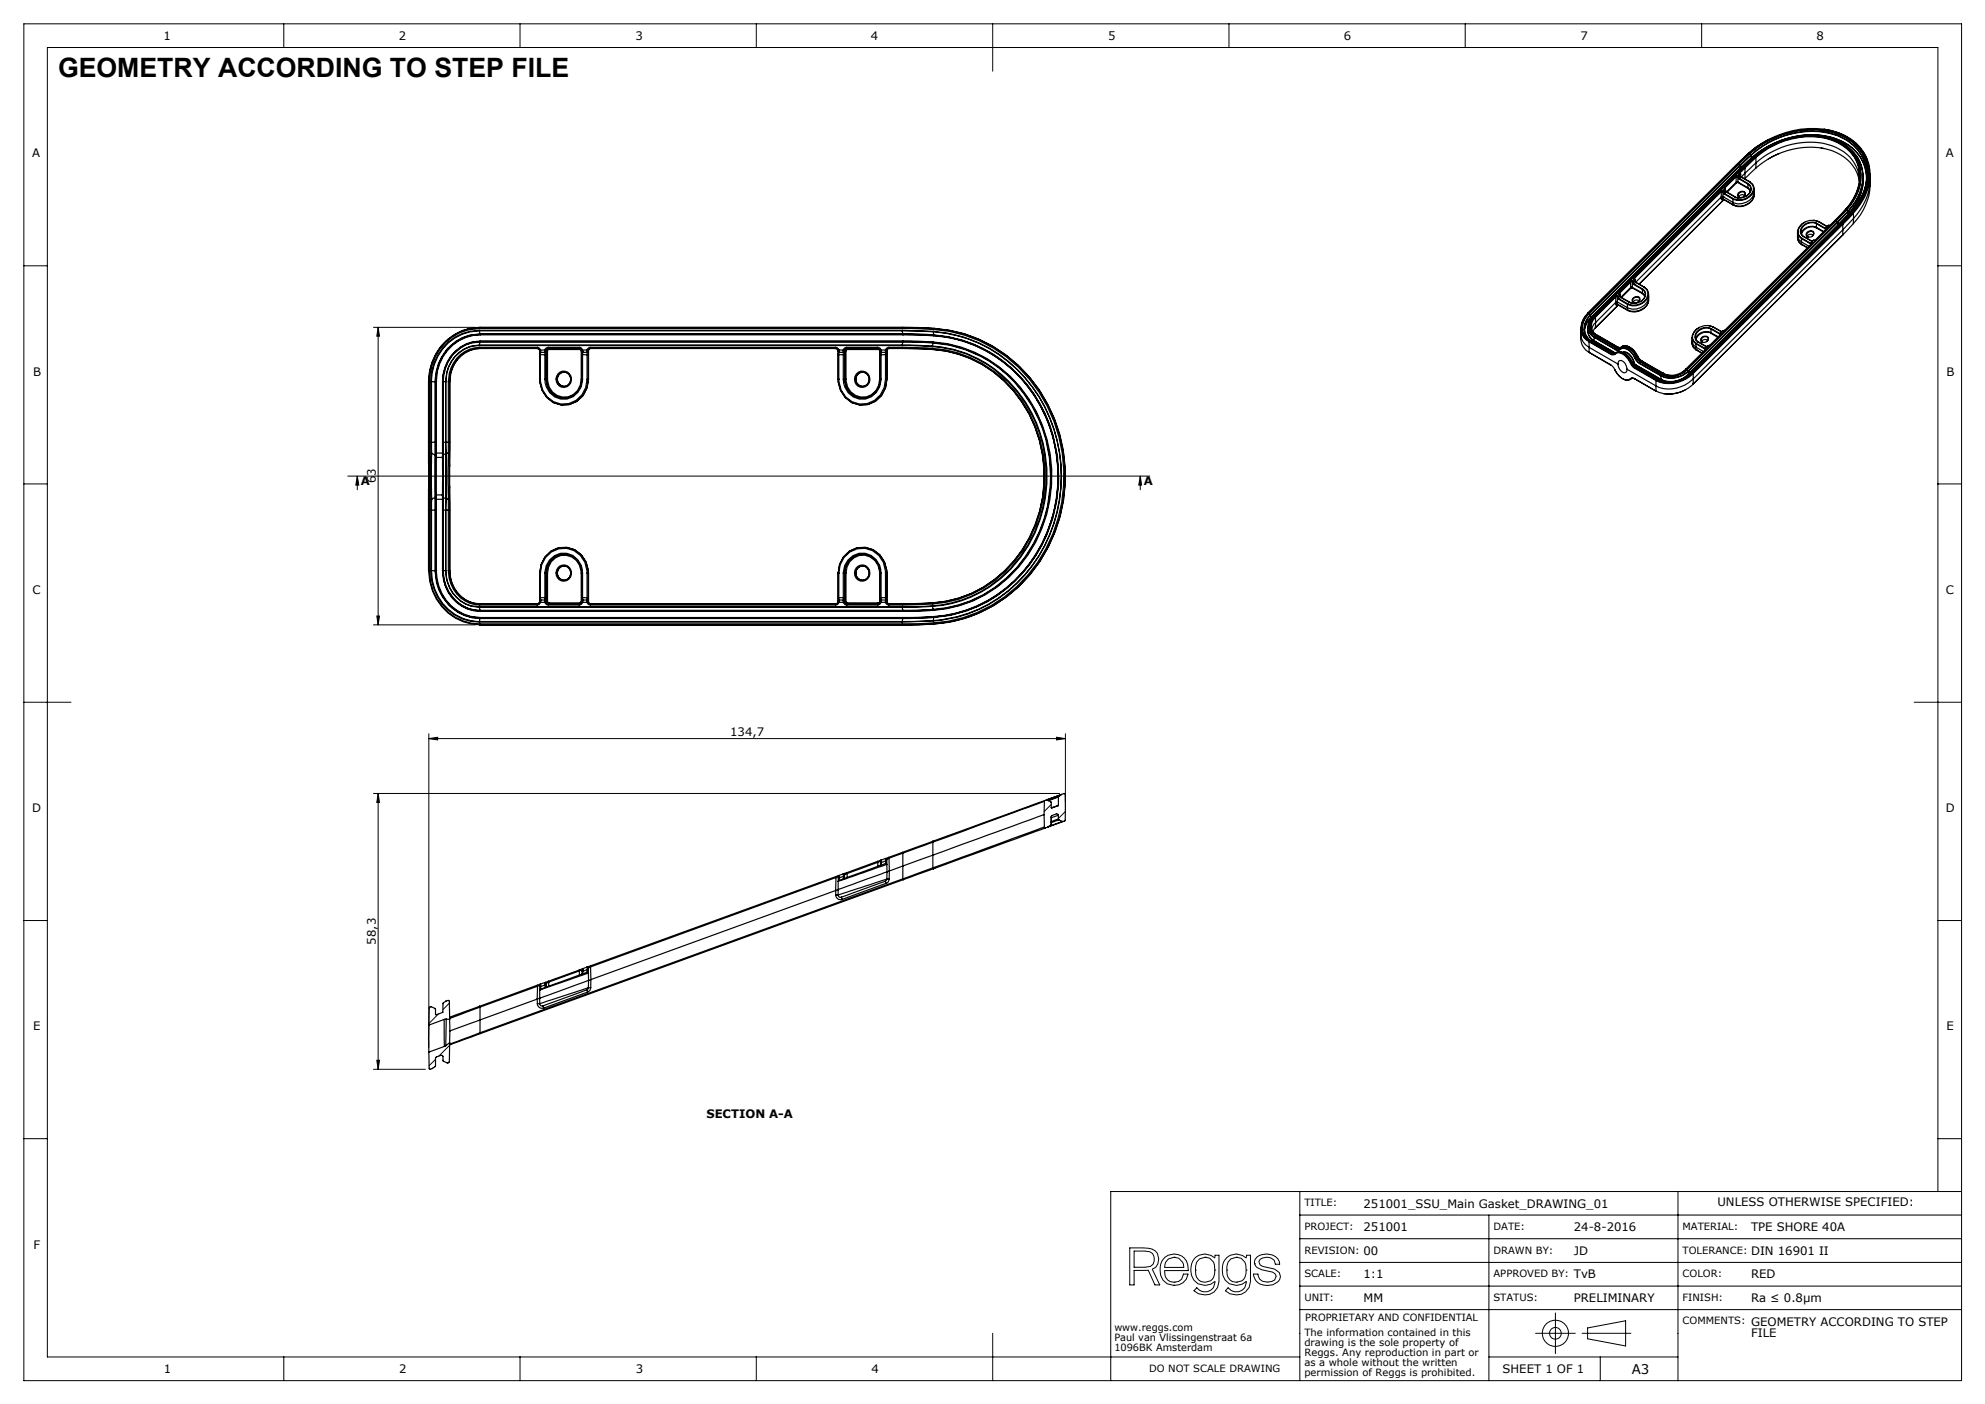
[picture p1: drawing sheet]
<svg xmlns="http://www.w3.org/2000/svg" width="420mm" height="297mm" viewBox="0 0 420 297" stroke-linecap="round" stroke-linejoin="round" font-family="sans-serif">
<defs><g id="words">
<text font-size="5.6" x="12.3" y="16.3">GEOMETRY ACCORDING TO STEP FILE</text>
<text font-size="2.8" x="345.2" y="290.7">A3</text>
<g font-size="2.5">
<text x="34.6" y="8.4">1</text>
<text x="84.4" y="8.4">2</text>
<text x="134.4" y="8.4">3</text>
<text x="184.3" y="8.4">4</text>
<text x="234.4" y="8.4">5</text>
<text x="284.3" y="8.4">6</text>
<text x="334.4" y="8.4">7</text>
<text x="384.3" y="8.4">8</text>
<text x="6.8" y="33.3">A</text>
<text x="411.7" y="33.3">A</text>
<text x="7" y="79.5">B</text>
<text x="411.8" y="79.4">B</text>
<text x="76.4" y="102.5">A</text>
<text x="79.5" y="102.3" transform="rotate(-90 79.5 102.3)">63</text>
<text x="242" y="102.5">A</text>
<text x="6.9" y="125.6">C</text>
<text x="411.7" y="125.6">C</text>
<text x="154.5" y="155.7">134,7</text>
<text x="6.8" y="171.8">D</text>
<text x="411.7" y="171.9">D</text>
<text x="79.5" y="199.8" transform="rotate(-90 79.5 199.8)">58,3</text>
<text x="7" y="218">E</text>
<text x="411.8" y="218">E</text>
<text x="149.5" y="236.5">SECTION A-A</text>
<text x="288.5" y="255.4">251001_SSU_Main Gasket_DRAWING_01</text>
<text x="363.4" y="255.2">UNLESS OTHERWISE SPECIFIED:</text>
<text x="288.5" y="260.4">251001</text>
<text x="333" y="260.4">24-8-2016</text>
<text x="370.5" y="260.4">TPE SHORE 40A</text>
<text x="7.1" y="264.3">F</text>
<text x="288.5" y="265.4">00</text>
<text x="333" y="265.4">JD</text>
<text x="370.5" y="265.4">DIN 16901 II</text>
<text x="288.5" y="270.4">1:1</text>
<text x="288.5" y="275.4">MM</text>
<text x="333" y="270.4">TvB</text>
<text x="333" y="275.4">PRELIMINARY</text>
<text x="370.5" y="275.4">Ra ≤ 0.8µm</text>
<text x="370.5" y="270.4">RED</text>
<text x="370.5" y="280.4">GEOMETRY ACCORDING TO STEP</text>
<text x="370.5" y="282.9">FILE</text>
<text x="34.7" y="290.4">1</text>
<text x="84.4" y="290.4">2</text>
<text x="134.5" y="290.4">3</text>
<text x="184.4" y="290.4">4</text>
<text x="317.9" y="290.4">SHEET 1 OF 1</text>
</g>
<g font-size="2.1">
<text x="276" y="255.2">TITLE:</text>
<text x="276" y="260.2">PROJECT:</text>
<text x="316" y="260.2">DATE:</text>
<text x="356" y="260.2">MATERIAL:</text>
<text x="276" y="265.2">REVISION:</text>
<text x="316" y="265.2">DRAWN BY:</text>
<text x="356" y="265.2">TOLERANCE:</text>
<text x="276" y="270.2">SCALE:</text>
<text x="276" y="275.2">UNIT:</text>
<text x="316" y="275.2">STATUS:</text>
<text x="316" y="270.2">APPROVED BY:</text>
<text x="356" y="270.2">COLOR:</text>
<text x="356" y="275.2">FINISH:</text>
<text x="235.8" y="281.5">www.reggs.com</text>
<text x="276.2" y="279.5">PROPRIETARY AND CONFIDENTIAL</text>
<text x="356" y="280.2">COMMENTS:</text>
<text x="235.8" y="283.6">Paul van Vlissingenstraat 6a</text>
<text x="235.8" y="285.7">1096BK Amsterdam</text>
<text x="276" y="282.6">The information contained in this</text>
<text x="276" y="284.7">drawing is the sole property of</text>
<text x="276" y="286.8">Reggs. Any reproduction in part or</text>
<text x="243.1" y="290.2">DO NOT SCALE DRAWING</text>
<text x="276" y="289">as a whole without the written</text>
<text x="276" y="291.1">permission of Reggs is prohibited.</text>
</g>
</g></defs>
<g fill="none" stroke="#000" stroke-width=".21">
<path d="M5 5h410v287.1h-410zM60 5v5.1M110 5v5.1M160 5v5.1M210 5v10.1M260 5v5.1M310 5v5.1M360 5v5.1M5 56.2h5M410 56.2h5M79 69.2h21.6M80 69.2l.3 1.9h-.6z"/>
<path d="M80 69.2v63M5 102.4h5M73.6 100.7h169.7M75.6 100.7l.3 1.9h-.6zM75.6 100.7v2.9M241.3 100.7l.2 1.9h-.6zM241.3 100.7v2.9M410 102.4h5M79 132.2h21.6M79.7 130.3h.6l-.3 1.9zM5 148.6h10M90.7 156.2l1.9-.2v.5z"/>
<path d="M90.7 155.2v66.4M90.7 156.2h134.7M223.6 156l1.8 .2-1.8 .3zM225.4 155.2v14.5M405 148.6h10M79 167.8h145.2M80 167.8v58.4M80 167.8l.3 2h-.6zM222.4 170.2l-1.5 1.5M224.4 168.2l-.5 .4M225.4 171.7l-1.5 1.4M5 194.7h5"/>
<path d="M410 194.7h5M92.8 214.5l-2.1 2M95.1 212.2l-1.4 1.4M79 226.2h11M79.7 224.3h.6l-.3 1.9zM92.1 224.1l-1.3 1.4M95.1 221.1l-2.2 2.3M5 240.9h5M275 252.1v40M275 257h140M315 257v35.1M355 252.1v40"/>
<path d="M410 252.1v-242h-400v277h265M410 240.9h5M415 252.1h-180v40M239 264h2.9a3.1 3.1 0 0 1 3 1.1 2.35 2.35 0 0 1-1.1 3.4l1.6 3.3h-1l-1.4-3.1h-3v3.1h-1zM240 264.7l3.3 .1a1.81 1.81 0 0 1 .1 3.1l-1.1 .2h-2.3zM246.5 266a3 3 0 0 1 3.4-.4 3 3 0 0 1 1.5 3.2h-5a2.03 2.03 0 0 0 1.6 2.4 2.03 2.03 0 0 0 2.4-1.7h1a2.98 2.98 0 0 1-3.4 2.4 2.98 2.98 0 0 1-2.5-3.2 3.3 3.3 0 0 1 1-2.7zM247.2 266.3l1.2-.3a2.04 2.04 0 0 1 2.1 2.1h-4.1l.2-1.1zM248.4 271.8h.1M248.4 271.2h.1M248.4 266h.1M252.9 266a3.1 3.1 0 0 1 4.1 .1l.1-.6h.8v5.6a3.1 3.1 0 0 1-2 2.7 3.1 3.1 0 0 1-3.3-.8l.6-.6a2.2 2.2 0 0 0 3.6 0l.3-1.3a3.1 3.1 0 0 1-3.8 .4 3.1 3.1 0 0 1-1.3-3.6l.4-1.2zM252.9 268.7a2.1 2.1 0 0 0 2.1 2.5 2.1 2.1 0 0 0 2-2.5"/>
<path d="M252.9 268.7h.1M255 266a2.19 2.19 0 0 0-2.1 2.7M255 266a2.19 2.19 0 0 1 2 2.7M255 266h.1M257 268.7h.1M259.6 268.7a2.14 2.14 0 0 0 2 2.5M259.6 268.7h.1M259.6 266a3.1 3.1 0 0 1 4.1 .1l.1-.6h.8v5.6a3.1 3.1 0 0 1-2 2.7 3.1 3.1 0 0 1-3.3-.8l.6-.6a2.14 2.14 0 0 0 2.4 .7 2.14 2.14 0 0 0 1.4-2 2.97 2.97 0 0 1-3.4 .6 2.97 2.97 0 0 1-1.7-3 3.3 3.3 0 0 1 1-2.7zM261.6 266a2.19 2.19 0 0 0-2 2.7M261.6 266a2.19 2.19 0 0 1 2.1 2.7M261.6 271.2h.1M261.6 266h.1"/>
<path d="M263.7 268.7a2.14 2.14 0 0 1-2.1 2.5M263.7 268.7h.1M265.5 267.4h.1M266 265.9a3.5 3.5 0 0 1 4.4 .4l.3 .6 .1 .5h-1a1.81 1.81 0 0 0-2.6-1.3l-.5 .2-.3 .6a1.13 1.13 0 0 0 1.2 1.1l.5 .1a4 4 0 0 1 2.6 1.1l.2 .8a2.8 2.8 0 0 1-3.5 1.8 2.46 2.46 0 0 1-2.2-2.3h1a1.73 1.73 0 0 0 2.1 1.7l.8-.1 .6-.3 .3-.8a1.13 1.13 0 0 0-1.1-1l-1.7-.4a2.09 2.09 0 0 1-1.7-1.2v-.8zM275 277h140M275 262h140M275 267h140M275 272.1h140M329.1 277.7v8.6M60 287.1v5M110 287.1v5M160 287.1v5"/>
<path d="M210 282v10.1M315 287.1h40M324.9 282h8.4M334.8 282h10.3M335.9 280.9l8.1-1.5v5.3l-8.1-1.5zM338.6 287.1v5"/>
<circle cx="329.1" cy="282" r="1.23"/>
<circle cx="329.1" cy="282" r="2.76"/>
</g>
<g fill="#000">
<path d="M80 69.2l.3 1.9h-.6zM79.7 130.3h.6l-.3 1.9z"/>
<path d="M241.3 100.7l.2 1.9h-.6zM75.6 100.7l.3 1.9h-.6z"/>
<path d="M90.7 156.2l1.9-.2v.5zM223.6 156l1.8 .2-1.8 .3z"/>
<path d="M80 167.8l.3 2h-.6zM79.7 224.3h.6l-.3 1.9z"/>
</g>
<g fill="none" stroke="#000" stroke-width=".25">
<path d="M364.9 40l.1 .1M364.9 40h.1M364.9 40l-.4 .3M364.9 39.6v.4M364.9 39.6l.1 .1M365 40l.1 .1M365 39.7v.3M365 39.7l.1 .3M367.2 37.3l.1 .1M367.2 37.3l-2.3 2.3M367.3 38.6l.2 .1M367.3 37.4l-2.3 2.3"/>
<path d="M367.3 37.4v1.2M367.3 38.6l-2 2M367.5 38.7l-2.1 2M367.7 38.6l-.2 .1M367.7 37.2l-.4 .2M367.7 37.2v.1M367.7 34.6h.1M367.7 38.6l2.1 1.2M367.7 37.1l-.5 .2M367.7 38.5v.1M367.7 37.1v.1M367.7 37.1l.1 .1"/>
<path d="M367.7 38.5l-.4 .1M367.7 34.6l-31.7 31.6M367.7 38.5l2.1 1.2M367.7 37.3l.1 .1M367.7 37.3v1.2M367.8 37.4l.2 .5M367.8 37.4h.1M367.8 34.7v.1M367.8 34.7l-31.6 31.6M367.8 37.2l.1 .2M367.8 37.2l-.1 .1M367.8 34.8l-31.6 31.5"/>
<path d="M367.8 34.8l.3 .2M367.9 37.4l.2 .4M368 36.8l.2 .1M368 36.8l.1 .1M368 36.8l-.3 .3M368 37.9l1.9 1M368.1 37.8l-.1 .1M368.1 37.8l1.8 1M368.1 36.5l-.1 .3M368.1 35l.1 .1M368.1 36.5l.1 .1M368.1 35h.1"/>
<path d="M368.1 35l-31.6 31.6M368.1 36.9l.1 .2M368.2 35.7h.1M368.2 36.6l-.1 .2M368.2 35.1h.1M368.2 35.1l-31.6 31.5M368.2 35.1v.6M368.2 35.7l-31.6 31.5M368.2 36.6v.3M368.2 36.9l.1 .2M368.2 36.9h.1M368.2 36.9h-.1"/>
<path d="M368.2 35.7l-31.6 31.6M368.2 37.1l.2 .4M368.2 37.1l-.3 .3M368.3 37.1l.2 .3M368.3 37.1h-.1M368.4 37.5l-.3 .3M368.4 37.5l1.8 1M368.5 37.4l-.1 .1M368.5 37.4l1.8 1.1M368.7 35.4h.1M368.7 35.4h.2M368.7 35.4l-31.6 31.5"/>
<path d="M368.9 35.4h.1M368.9 35.4l-31.6 31.6M369.1 35.5h.1M369.1 35.5l-1 1M369.2 37.7v.1M369.2 37.7l-.1 .1M369.2 35.5v2.2M369.2 35.5l-1 1.1M369.8 32.6l-2.1 2M369.8 39.8l.4 .3 .1 .4M369.8 39.7l.4 .4 .2 .3M369.8 39.7v.1"/>
<path d="M369.9 38.9a1.38 1.38 0 0 1-.2 2.4l-.3 .3M369.9 38.9l-.1 .8M369.9 38.8a1.42 1.42 0 0 1-.2 2.5 2.56 2.56 0 0 1-2.6 .4M369.9 38.8v.1M370.1 32.3h.1M370.1 32.3l-.3 .3M370.1 32.3l-2.4 2.3M370.1 32.3a19.7 19.7 0 0 1 18.9-4.2 9.5 9.5 0 0 1 6.6 9.1 13.3 13.3 0 0 1-3.5 7.8M370.2 32.5a19.3 19.3 0 0 1 18.5-4.2 9.2 9.2 0 0 1 5.2 13.7l-1.5 2.3-.5 .6M370.2 32.5h.1M370.2 32.5l-2.4 2.2M370.2 32.5a19.2 19.2 0 0 1 18.5-4.2 9.2 9.2 0 0 1 5.2 13.7l-2.1 2.9"/>
<path d="M370.2 32.5l.3 .2M370.2 38.5a1.79 1.79 0 0 1-.1 3 3 3 0 0 1-3.4 .5M370.2 32.5l-2.4 2.3M370.3 38.5a1.77 1.77 0 0 1-.1 3.1 3.3 3.3 0 0 1-3.5 .5M370.3 38.5h-.1M370.5 32.8l-2.4 2.2M370.5 32.8h.1M370.5 32.7l.1 .1M370.5 32.7a18.8 18.8 0 0 1 18.3-4.1 9.1 9.1 0 0 1 4.8 13.6l-1.9 2.7M370.5 32.7v.1M370.6 32.8h.1M370.6 32.8a18.7 18.7 0 0 1 18.2-4.1 9 9 0 0 1 4.8 13.5l-.9 1.4"/>
<path d="M370.6 33.4a18.7 18.7 0 0 1 17.8-4.1 8.9 8.9 0 0 1 6.6 8.6M370.6 33.4v.1M370.6 32.8l-2.4 2.3M370.6 33.4l-2.4 2.3M370.6 32.8v.6M370.6 33.5l-2.4 2.2M371.1 33.2l-2.4 2.2M371.1 33.2h.1M371.1 33.2a17.7 17.7 0 0 1 17.3-3.7 8.4 8.4 0 0 1 4.7 12.1l-.9 1.6-1.2 1.5M371.2 39.9v.6M371.2 33.2a17.5 17.5 0 0 1 16.6-3.8 8.3 8.3 0 0 1 4.7 12.5l-1.8 2.5M371.2 33.2h.1"/>
<path d="M371.2 33.2l-2.3 2.2M371.3 33.2l-2.4 2.2M371.3 33.2a17.1 17.1 0 0 1 16.4-3.7 8.3 8.3 0 0 1 4.7 12.4l-1.7 2.5M371.4 33.2a16.9 16.9 0 0 1 16.2-3.6 8.2 8.2 0 0 1 4.5 12.5l-1.5 2.2M371.4 33.2l-2.3 2.3M371.4 33.2l.1 .1M371.5 33.3a16.9 16.9 0 0 1 16.1-3.6 8.1 8.1 0 0 1 4.5 12.4l-1.6 2.2M371.5 35.6a17 17 0 0 1 16.2-3.7 8.2 8.2 0 0 1 5.7 6.5M371.5 33.3l-2.3 2.2M371.5 35.6l-2.3 2.1M371.5 33.3v1.2M371.5 34.5a16.7 16.7 0 0 1 16.1-3.7 8.1 8.1 0 0 1 5.9 7.5"/>
<path d="M371.5 34.5l-3.1 2.9M371.5 34.5v1.1M374 29.6l-2.6 1.7-1.3 1M374.4 30.8l-2.6 1.7-1.2 1M376.4 32.5l-2.2 1.1M381.6 28.6a13.5 13.5 0 0 1 11.3 3.7 8.2 8.2 0 0 1 2 6.4M385.3 31.3l.6 .1M386 27.3a10.7 10.7 0 0 1 9.4 7.4 11.7 11.7 0 0 1-3.3 10.4M392.9 33.1a9 9 0 0 1-1 10.6l-.8 1M394.2 37.4v.4M394.2 36.8a10.8 10.8 0 0 1-3.1 8.6M394.2 37.8a10.6 10.6 0 0 1-3.1 7.5"/>
<path d="M395.7 36.7a12.1 12.1 0 0 1-3.5 9.5M395.7 39.3a12.3 12.3 0 0 1-3.6 8M395.7 38.2v1.1M344.9 59.6l.1 .1M344.9 59.6l-2.3 2.3M345 59.7l-2.3 2.3M345 59.7v1.1M345.3 59.5l-.3 .2M345.3 59.5l.1 .1M345.4 59.4l-.5 .2M345.4 59.4l-.1 .1M345.4 59.4l.1 .1"/>
<path d="M345.4 59.6v.1M345.4 59.6v1.2M345.4 59.7l.3 .5M345.4 59.7h.2M345.5 59.5l.1 .2M345.5 59.5l-.1 .1M345.6 59.7l.1 .4M345.7 59.1l.2 .1M345.7 59.1l.1 .1M345.7 59.1l-.3 .3M345.8 58.7l-.1 .4M345.8 58.7l.1 .1"/>
<path d="M345.8 59.2l.1 .2M345.9 59.2v.1M345.9 59.2h.1M345.9 58.8l-.1 .2M345.9 59.2h-.1M345.9 58.8v.4M345.9 59.4l.2 .3M345.9 59.4l-.3 .3M345.9 59.3l.2 .4M345.9 59.3v.1M346.1 59.7h.1M346.1 59.7l-.4 .4"/>
<path d="M346.1 59.7l1.8 1.1M346.1 59.7l1.9 1.1M364.1 40.4l.1 .1M364.1 40.4l-18.3 18.3M364.2 42h.4M364.2 42l.1 .3 .3-.1M364.2 41.7l-18.1 18M364.2 40.5v1.5M364.2 40.5l-18.3 18.3M364.5 40.3l-.4 .1M364.5 40.3l.1 .1M364.5 40.4l-.3 .1"/>
<path d="M364.5 40.3v.1M364.5 40.4l.1 .1M364.6 42.2h.1M364.6 41.6h.1M364.6 40.5v.1M364.6 41.6l-.4 .1M364.6 42v.2M364.6 40.5v1.5M364.6 42l2.1 1.3M364.6 40.6l.2 .5M364.6 40.6h.1M364.6 42.2l2.1 1.2"/>
<path d="M364.6 40.4l.1 .2M364.6 40.4v.1M364.7 40.6l.2 .4M364.7 42.2l-17.9 17.9 17.9-17.8M364.8 41.1l1.9 1M364.9 41l-.1 .1M364.9 41l1.8 1M365 40.1l.1 .2M365.1 40.1v.1M365.1 40.1h-.1M365.1 40.2l.2 .4M365.1 40.3l.1 .3"/>
<path d="M365.1 40.2v.1M365.1 40.3l-.4 .3M365.2 40.6l-.3 .4M365.2 40.6l1.9 1.1M365.3 40.6h-.1M365.3 40.6l1.8 1.1M366.7 43.3v.1M366.7 42.1v1.2M366.7 42v.1M366.7 43.4h.1M367.1 41.7h.1M367.2 41.7l.6 .2"/>
<path d="M367.8 40.9a.79 .79 0 0 1 .9-.5 .79 .79 0 0 1 .6 .8 .92 .92 0 0 1-.8 .6 .92 .92 0 0 1-.9-.5zM368.9 41.7a.59 .59 0 0 0 .3-.9 .59 .59 0 0 0-.9-.1l-.2 .1a.53 .53 0 0 0-.3 .5 .53 .53 0 0 0 .4 .5M369.1 41.4a.87 .87 0 0 0-1.2 .2M371.1 40.6a3 3 0 0 1-4.2 2.3l-2.3-1.3M371.1 41.2a3.1 3.1 0 0 1-4.4 2.1M371.2 40.6v.6M371.2 41.2a3.1 3.1 0 0 1-4.5 2.2M380.3 49v.8M380.3 49.8v.5M380.4 50.1l.2 1.1 .6 .5M380.4 49.8l.2 .9 2.2 1.4M380.4 50.3a1.51 1.51 0 0 0 .8 1.3"/>
<path d="M381.2 51.6v.1M381.2 50.5v1.1M381.2 50.5l1.8 1M381.2 51.6l1.3 .8M381.2 50.4v.1M381.2 50.4l1.9 1M381.2 51.7h.1M381.2 51.7l1.2 .8M381.6 50h.1M381.6 50l1.8 1.1M381.6 50l1.8 1M381.9 47a1.94 1.94 0 0 0-1.5 1.5 1.94 1.94 0 0 0 .8 2"/>
<path d="M382.3 49.2a.77 .77 0 0 1 .9-.4 .77 .77 0 0 1 .6 .8 .9 .9 0 0 1-.8 .6 .9 .9 0 0 1-.9-.5zM383.1 51.4l-.1 .1M383.3 51.3l-.2 .1M383.3 51.4l-.1 .1h-.2M383.3 51.3v.1M383.3 51.2l-.2 .2M383.3 51.2v.1M383.3 51.2h.1M383.3 51.3h.1M383.3 51.5h.1M383.3 51.3v.2M383.4 51.3l-.1 .3"/>
<path d="M383.4 50a.59 .59 0 0 0 .3-.8 .59 .59 0 0 0-.9-.2l-.2 .2a.53 .53 0 0 0-.3 .5 .53 .53 0 0 0 .4 .5M383.4 51.5l-18.4 18.3M383.4 51.2v.3M383.4 51.2v.1M383.6 49.7a.85 .85 0 0 0-1.3 .3M383.6 50.9h.2M383.6 50.9l-.3 .3M383.8 50.9l-.4 .3M383.8 46.6l.9 .3M383.8 50.8l-.2 .1M383.8 50.8v.1M384.2 50.7l-.4 .1"/>
<path d="M384.2 50.7h.1M384.2 50.7l-.4 .2M384.3 48.2a2.19 2.19 0 0 0-3.1 1.4M384.3 48.2l1.5 .9M384.3 48.1a2.42 2.42 0 0 0-3.2 1.3M384.3 48.1v.1M384.3 48.1l1.6 .9M384.4 47.3a2.3 2.3 0 0 0-3.4 1.9l.2 .5 .5 .4M384.4 47.3l-.1 .8M384.4 47.3l1.8 1.1M384.4 47.2a2.42 2.42 0 0 0-3.5 1.9l.2 .5 .5 .4M384.4 47.2v.1"/>
<path d="M384.4 47.2l1.8 1.1M384.7 46.9a2.97 2.97 0 0 0-4.3 2.4l.3 .6 .5 .5M384.7 46.9l1.9 1M384.7 46.9l1.8 1M386.2 48.3v.1M386.4 48.2l-.2 .1M386.4 48.2h.1M386.4 48.2l-.2 .2M386.5 48.2h.1M386.5 48h.1M386.5 48v.2M386.5 48.2h-.1"/>
<path d="M386.5 48.4h.1M386.5 48.4l-2.3 2.3M386.5 48.2v.2M386.5 48l-.1 .2M386.6 48l-.1 .4M386.6 48l-.1 .2M386.8 47.7h.1M386.9 47.7h.1M386.9 47.7l-.7 .6M386.9 47.7l-.3 .3M387 47.7h.1M387 47.7h-.1"/>
<path d="M387.3 47.6l-.3 .1M387.3 47.6l-.4 .1M388.3 46.6h.1M388.4 46.6l-1.1 1M388.5 46.7h.1M388.5 46.7l-31.6 31.5M388.5 46.7l.3 .3M388.8 47h.1M388.8 47v.1M388.8 47l-31.6 31.5M388.8 47.6l.1 .1M388.8 47.1l-31.6 31.5"/>
<path d="M388.8 47.1v.5M388.8 47.6l-31.6 31.6M388.9 47l-.1 .1M388.9 47.7l-31.6 31.5M389.4 47.3h.1M389.4 47.3l-31.6 31.6M389.4 47.3h.2M389.6 47.3l-31.6 31.6M389.8 47.4l.1 .1M389.8 47.4l-31.6 31.5M389.9 49.7h.1M389.9 49.7l-31.7 31.5"/>
<path d="M389.9 47.5l-31.7 31.5M389.9 47.5v1.1M389.9 48.6l-31.6 31.5M389.9 48.6v1.1M390.6 44.3l-2.2 2.3M390.7 44.4l-2.2 2.3M390.7 44.4h.1M390.7 44.4l.3 .3M391 44.7l-2.2 2.3M391 44.7h.1M391.1 44.7h.1M391.1 45.3v.1"/>
<path d="M391.1 44.7l-2.2 2.3M391.1 45.3l-2.3 2.3M391.1 44.7v.6M391.1 45.4l-2.2 2.3M391.6 44.9v.1M391.6 45h.1M391.7 44.9h.1M391.7 45l-2.3 2.3M391.7 44.9v.1M391.8 44.9l-2.2 2.4M391.8 44.9h.1M391.9 44.9l-2.3 2.4"/>
<path d="M392.1 45l-2.3 2.4M392.1 45v.1M392.1 45.1l-2.2 2.4M392.1 47.3l-2.2 2.4M392.1 45.1l.1 1.1M392.2 46.2l-2.3 2.4M392.2 46.2l-.1 1.1M101.4 69.9a10.5 10.5 0 0 0-10.2 10.8M101.4 73.1a7.3 7.3 0 0 0-7.1 7.6M101.4 69.9v.1M101.4 73v.1M101.4 70l.2 .7"/>
<path d="M101.4 70a10.5 10.5 0 0 0-10.1 10.7M101.4 73a7.4 7.4 0 0 0-7.1 7.7M101.4 69.9h89.5M101.4 73.1h89.5M101.4 70h89.5M101.4 73h89.5M101.5 69.5a10.9 10.9 0 0 0-10.6 11.2M101.5 73.5a6.9 6.9 0 0 0-6.6 7.2M101.5 73.5l.1 .2M101.5 69.5h89.5M101.5 73.5h12.2M101.5 70.6a9.9 9.9 0 0 0-9.5 10.1"/>
<path d="M101.5 72.4a8.1 8.1 0 0 0-7.7 8.3M101.5 72.4h.1M101.5 70.6l.1 .1M101.5 70.6h89.5M101.6 69.3l-.1 .2M101.6 70.7h.1M101.6 72.2h.1M101.6 70.7v.1M101.6 69.3a11.1 11.1 0 0 0-10.9 11.4M101.6 69.2a11.2 11.2 0 0 0-10.9 11.5M101.6 73.7a6.7 6.7 0 0 0-6.5 7M101.6 73.7a6.7 6.7 0 0 0-6.4 7"/>
<path d="M101.6 70.7a9.7 9.7 0 0 0-9.4 10M101.6 72.2a8.2 8.2 0 0 0-7.9 8.5M101.6 72.2l-.1 .2M101.6 73.7h12.1M101.6 69.3h89.4M101.6 72.4h89.4M101.6 72.4l-.2 .6M101.6 69.2h89.4M101.6 69.2v.1M101.6 73.7h.1M101.6 70.7h89.4M101.6 72.2h89.4"/>
<path d="M101.6 70.8a9.5 9.5 0 0 0-9.3 9.9M101.6 72.1a8.2 8.2 0 0 0-8 8.6M101.6 72.2v.2M101.6 72.1v.1M101.6 70.8h89.5M101.6 72.1h89.5M113.7 73.5l.4 .1 .2 .4M113.7 73.5v.2M113.7 73.7l.2 .1 .3 .4M113.7 73.7l.3 .1 .2 .4M113.7 73.7l.3 .1 .2 .3M113.7 73.7h.1"/>
<path d="M114.2 74.2h.1M114.2 74.2v6M114.2 74.1v.1M114.2 74.2l.2 .1M114.2 74.2v.1M114.2 74.3l.2 .2M114.2 74.3v.7h.1M114.3 74l.1 .3M114.3 74l-.1 .1M114.3 74h1M114.3 75h1M114.3 75v5.2"/>
<path d="M114.4 74.3v.2M114.4 74.5l-.1 .5M114.4 74.5h1M115.3 74l.3 .1M115.3 74v.4M115.3 74.4l.1 .1M115.3 75v5.2M115.4 74.5l-.1 .5M115.5 74.2l-.2 .2M115.5 74.2v.1M115.5 74.3l-.1 .2M115.5 74.3l.1 .7h-.3"/>
<path d="M115.5 74.2h.1M115.6 74.1l-.1 .1M115.6 74.2h.3M115.6 74.2v6M115.9 74.2v6M116 73.5a.74 .74 0 0 0-.7 .5M116 73.5l.1 .2M116 73.5h6.6M116.1 73.7l-.4 .1-.1 .3M116.1 73.7l-.4 .1-.1 .4M116.1 73.7l.1 .2M116.1 73.7h6.5"/>
<path d="M116.1 73.7h.1M116.2 73.9l-.3 .3M116.2 73.9h6.5M122.6 73.5a.68 .68 0 0 1 .7 .5M122.6 73.5v.2M122.6 73.7l.4 .1 .2 .3M122.6 73.7l.3 .1 .2 .4M122.6 73.7l.1 .2M122.6 73.7h.1M122.7 73.9l.3 .3M123 74.2h.1M123 74.2v6"/>
<path d="M123.1 74.2h.1M123.1 74.2v6M123.2 74.1v.1M123.2 74.2l.1 .2M123.2 74.2v.1M123.2 74.3l.2 .2M123.2 74.3l.1 .7M123.3 74v.4M123.3 74l-.1 .1M123.3 74h.9M123.3 75h.9M123.3 75v5.2"/>
<path d="M123.3 74.4l.1 .1M123.4 74.5l-.1 .5M123.4 74.5h.9M124.2 74l.3 .1M124.2 74v.3M124.2 74.3l.1 .2M124.2 75v5.2M124.3 74.5l-.1 .5M124.5 74.2l-.3 .1M124.5 74.2v.1M124.5 74.3l-.2 .2M124.5 74.3v.7h-.3"/>
<path d="M124.5 74.2h.1M124.5 74.1v.1M124.5 74.2v6M124.9 73.5l-.4 .1-.3 .4M124.9 73.5l.1 .2M124.9 73.5h51.9M125 73.7l-.5 .4M125 73.7h51.9M125 73.7h.1M125 73.7l-.3 .1-.2 .4M125 73.7h51.8M176.8 73.5l.4 .1 .3 .4"/>
<path d="M176.8 73.5l.1 .2M176.8 73.7l.3 .1 .2 .4M176.8 73.7l.4 .1 .1 .4M176.9 73.7l.3 .1 .2 .3M176.9 73.7h-.1M177.3 74.2h.1M177.3 74.2v6M177.4 74.1v.1M177.4 74.2l.1 .1M177.4 74.2v.1M177.4 74.3l.2 .2M177.4 74.3l-.1 .7h.2"/>
<path d="M177.4 74.2h-.1M177.5 74v.3M177.5 74l-.1 .1M177.5 74h.9M177.5 75h.9M177.5 75v5.2M177.5 74.3l.1 .2M177.6 74.5l-.1 .5M177.6 74.5h.9M178.4 74l.3 .1M178.4 74v.4M178.4 74.4l.1 .1"/>
<path d="M178.4 75v5.2M178.5 74.5l-.1 .5M178.7 74.2l-.3 .2M178.7 74.2v.1M178.7 74.3l-.2 .2M178.7 74.3v.7h-.3M178.7 74.2h.1M178.7 74.1v.1M178.7 74.2h.3M178.7 74.2v6M179 74.2v6M179.2 73.5a.74 .74 0 0 0-.8 .5"/>
<path d="M179.2 73.5v.2M179.2 73.5h6.5M179.2 73.7l-.3 .1-.2 .3M179.2 73.7l-.3 .1-.2 .4M179.2 73.7l.1 .2M179.2 73.7h6.5M179.2 73.7h.1M179.3 73.9l-.3 .3M179.3 73.9h6.5M185.7 73.5a.68 .68 0 0 1 .7 .5M185.7 73.5v.2M185.7 73.7l.4 .1 .2 .3"/>
<path d="M185.7 73.7l.4 .1 .2 .4M185.7 73.7l.1 .2M185.7 73.7h.1M185.8 73.9l.3 .3M186.1 74.2h.2M186.1 74.2v6M186.3 74.2h.1M186.3 74.2v6M186.3 74.1v.1M186.3 74.2l.1 .2M186.3 74.2v.1M186.3 74.3l.2 .2"/>
<path d="M186.3 74.3v.7M186.3 75h.1M186.3 75v5.2M186.4 74v.4M186.4 74l-.1 .1M186.4 74h1M186.4 75h1M186.4 75v5.2M186.4 74.4l.1 .1M186.5 74.5l-.1 .5M186.5 74.5h.9M187.4 74l.2 .1"/>
<path d="M187.4 74v.3M187.4 74.3v.2M187.4 75h.2M187.4 75v5.2M187.4 74.5v.5M187.6 74.2l-.2 .1M187.6 74.2v.1M187.6 74.3l-.2 .2M187.6 74.3v.7M187.6 74.2h.1M187.6 74.1v.1M187.6 75v5.2"/>
<path d="M187.7 74.2v6M188.1 73.5l-.4 .1-.3 .4M188.1 73.5v.2M188.1 73.5h2.9M188.1 73.7l-.5 .4M188.1 73.7h2.9M188.1 73.7h.1M188.2 73.7l-.5 .3v.2M188.2 73.7h2.8M190.9 73.1l6.4 .2M190.9 70l6.6 .2M190.9 69.9v.1"/>
<path d="M190.9 73v.1M190.9 73l6.4 .2M190.9 69.9l6.6 .2M190.9 70l.1 .6M191 69.5l6.6 .2M191 73.5l6.3 .2M191 73.5v.2M191 70.6v.1M191 69.3v.2M191 69.3l6.7 .2M191 70.6l6.5 .2M191 73.7l6.4 .2"/>
<path d="M191 72.4l6.4 .2M191 69.2l6.7 .3M191 70.6l.1 .1M191 70.7h.1M191 70.7l6.6 .2M191 72.2h.1M191 72.2l6.5 .2M191 70.7l.1 .1M191 72.2v.2M191 72.4l-.1 .6M191 69.2v.1M191 73.7h.1"/>
<path d="M191.1 70.8l6.5 .2M191.1 72.1l6.4 .3M191.1 70.7l6.5 .2M191.1 72.2l-.1 .2M191.1 72.2l6.4 .3M191.1 72.1l-.1 .1M197.3 73.2a26.4 26.4 0 0 1 23.9 22.9 27.7 27.7 0 0 1-17.6 30.9l-4.2 1.1-2.1 .2M197.3 73.3a25.9 25.9 0 0 1 22.7 18.4 28.4 28.4 0 0 1-12.6 33.5 24.2 24.2 0 0 1-10.1 3M197.3 73.2v.1M197.3 73.7a25.7 25.7 0 0 1 22.8 19.4 28 28 0 0 1-12 31.3 23.7 23.7 0 0 1-10.8 3.4M197.3 73.7l.1 .2M197.4 73.9a25 25 0 0 1 21.6 16.4 27.6 27.6 0 0 1-13.4 35.3l-2.7 .9-2.7 .7-2.8 .4"/>
<path d="M197.4 73.9a25.7 25.7 0 0 1 23.2 22.3 27.3 27.3 0 0 1-15.1 29.3l-2.6 1-2.7 .7-2.8 .3M197.4 73.9h.1M197.4 72.6h.1M197.4 72.6a26.9 26.9 0 0 1 23.9 20.4 29 29 0 0 1-13.3 32.8 25.9 25.9 0 0 1-10.6 3.1M197.4 72.6l-.1 .6M197.5 70.1a29.4 29.4 0 0 1 26.2 23.1 31.4 31.4 0 0 1-14.4 34.6 27.6 27.6 0 0 1-11.8 3.6M197.5 70.2a29.3 29.3 0 0 1 26.2 23 31.2 31.2 0 0 1-16.6 35.7 28.2 28.2 0 0 1-9.6 2.4M197.5 70.1v.1M197.5 70.2l.1 .6M197.5 72.5h.1M197.5 72.5l-.1 .1M197.5 72.4v.1"/>
<path d="M197.5 72.5a27.2 27.2 0 0 1 24.6 24.3 28.6 28.6 0 0 1-16.7 30.4l-2.6 .9-2.6 .6-2.7 .3M197.5 72.4a27 27 0 0 1 24 20.6 29.2 29.2 0 0 1-12.9 32.8 25.9 25.9 0 0 1-11.1 3.3M197.5 72.4h.1M197.5 70.8l.1 .1M197.5 70.8h.1M197.6 70.8v.1M197.6 70.8a28.5 28.5 0 0 1 25.2 21.3 30.4 30.4 0 0 1-16 36.2l-2.2 .9-3.5 1-3.5 .4M197.6 69.7a29.4 29.4 0 0 1 25.4 19.4 32.1 32.1 0 0 1-13.3 39 27.5 27.5 0 0 1-12.1 3.7M197.6 70.9h.1M197.6 70.9a28.5 28.5 0 0 1 25.2 21.3 30.4 30.4 0 0 1-16.2 36.1 27.5 27.5 0 0 1-9 2.2M197.6 71a28.3 28.3 0 0 1 25.3 22.1 30.5 30.5 0 0 1-14.1 34 26.4 26.4 0 0 1-11.2 3.3M197.6 70.9v.1"/>
<path d="M197.6 70.9a28.5 28.5 0 0 1 25.1 21.2 30.4 30.4 0 0 1-15.9 36.2l-2.2 .8-3.4 1-3.6 .4M197.7 69.5l-.1 .2M197.7 69.5a29.8 29.8 0 0 1 26.6 22.9 32 32 0 0 1-14.4 35.9 28 28 0 0 1-12.2 3.7M197.7 69.5a29.9 29.9 0 0 1 26.5 22.2 32.3 32.3 0 0 1-13.8 36.4 27.9 27.9 0 0 1-12.7 3.9M197.7 69.5h.1M334.5 70.7a3.7 3.7 0 0 0 1.7 3.8M334.5 69.4v1.1M334.5 70.5a3 3 0 0 0 1.7 3l6.1 3.5M336 69.2a2.6 2.6 0 0 0 1.3 2.9M336 69.6a2.35 2.35 0 0 0 1.3 2.5M336 66.2l.1-.1a4 4 0 0 0-.9 5.2l1.1 .9M336 66.2h.1"/>
<path d="M336 66.2a4.2 4.2 0 0 0-.9 5.2l1.1 .9M336.2 66.3a3.6 3.6 0 0 0 .2 5.8M336.2 66.3h.1M336.2 74.5l4.6 2.6M336.2 66.3a3.6 3.6 0 0 0-.4 5.4l.6 .4M336.2 72.3v2.2M336.2 72.3l4.6 2.6M336.2 66.3l.3 .3M336.3 72.2l-.1 .1M336.3 72.2l4.5 2.7M336.4 72.1l4.5 2.7M336.4 72.1h.1"/>
<path d="M336.4 72.1l4.6 2.6M336.5 66.6h.1M336.5 66.6a3.5 3.5 0 0 0-.5 5l.7 .5M336.5 66.6a3.6 3.6 0 0 0-.8 4.5l.3 .5M336.5 66.6l.1 .6M336.6 67.2v.1M336.6 67.2l-1 1.2-.4 1.5M336.6 67.6a2.48 2.48 0 0 0 .7 3.8M336.6 67.3a4 4 0 0 0-1.3 2.9M336.7 72.1l4.5 2.6M336.7 72.1h-.3M337.1 66.9a2.57 2.57 0 0 0 .2 4.4"/>
<path d="M337.1 66.9h.2M337.1 66.9v.1M337.3 72.1l4.5 2.6M337.3 72.1h.1M337.3 66.9a2.46 2.46 0 0 0 .2 4.1M337.3 71.4l4.5 2.6M337.3 71.4v.7M337.3 66.9v.1M337.3 67a2.45 2.45 0 0 0 .2 4M337.3 71.3v.1M337.3 71.3l4.5 2.6M337.5 67a2.29 2.29 0 0 0 .2 3.8"/>
<path d="M337.5 71h.1M337.5 67l.1 .1M337.5 71l4.6 2.6M337.5 71l-.2 .3M337.6 69.3l4.8-4.8zM337.6 67.1a2.24 2.24 0 0 0 .2 3.7M337.6 69.3l-.6 .8M337.6 67.1v1.1M337.6 68.2l-.3 .4-.5 1M337.6 68.2v1.1M337.7 70.8h.1M337.7 70.8l4.6 2.6"/>
<path d="M340.8 74.9l.4 .2 .5-.2M340.8 77.1l.5 .6a4.4 4.4 0 0 0 2.9 2.7l.8-.3M340.8 74.9h.1M340.9 74.8l-.1 .1M341 74.7l.7 .1-.5-.1M341 74.7l-.1 .1M341 74.7h.2M341.6 78.2a3.4 3.4 0 0 0 2.9 2.2l.6-.3M341.7 74.9a1.79 1.79 0 0 1 2.5 .7l.8 1.2M341.7 74.8a1.88 1.88 0 0 1 2.5 .7l.9 1.3M341.7 74.8v.1M341.7 74.8l-.4 .2-.5-.1"/>
<path d="M341.8 74.7a1.69 1.69 0 0 1 2.2 .5l.7 .7 .5 .8M341.8 74.7h.1M341.8 74.7l-.4 .2-.5-.1M341.8 62.7l.1 .1M341.8 62.7l-4.3 4.3M341.8 74.7l-.1 .1M341.8 73.9v.1M341.9 64.3h.3M341.9 64.3l.1 .3 .3-.2M341.9 64l-4.3 4.2M341.9 62.8v1.5M341.9 62.8l-4.3 4.3"/>
<path d="M342 73.6l-.2 .3M342 73.6h.1M342.2 74.5a2.53 2.53 0 0 1 2.6 1.4l.4 .8M342.2 62.7l-.3 .1M342.2 62.7h.1M342.2 64.4h.1M342.2 62.6l-.4 .1M342.2 73.4l.4 .2 .5-.2M342.2 62.7l.1 .2M342.2 62.6h.1M342.2 62.6v.1M342.2 63.8l-.3 .2"/>
<path d="M342.2 73.4h.1M342.2 64.3l.1 .1M342.2 73.4l-.1 .2M342.2 62.7v1.6M342.2 64.3l2.1 1.2M342.3 62.9l.2 .4M342.3 62.9h.1M342.3 64.4l2.1 1.3M342.3 73.4l.5 .1M342.3 62.6l.1 .3M342.3 62.6l-.1 .1M342.3 77a.66 .66 0 0 1 .5-.7 .66 .66 0 0 1 .8 .3l.5 .8 .1 .7"/>
<path d="M342.3 77a1.76 1.76 0 0 0 1.6 1.8l.3-.3v-.4M342.4 62.9l.2 .3M342.5 63.3l1.8 1.1M342.5 62.2l.2 .2M342.5 62.2h.2M342.5 62.2l-.3 .4M342.6 74.4h.3M342.6 63.2l-.1 .1M342.6 63.2l1.8 1.1M342.6 61.9l-.1 .3M342.6 61.9l.1 .1M342.7 62.2v.1"/>
<path d="M342.7 62.4l.1 .1M342.7 62v.2M342.7 62.3l.1 .2M342.7 62.3v.1M342.7 62v.3M342.8 62.5l.2 .4M342.8 62.5l.1 .4M342.8 62.5h.1M342.8 62.5l-.4 .4M342.8 73.9l-.3 .2-.7-.1M342.8 73.9a2.19 2.19 0 0 1 2.9 1.4l.2 .4M342.8 73.9a2.03 2.03 0 0 1 2.7 1.1l.5 .7"/>
<path d="M342.8 73.9h.1M342.8 73.9a.72 .72 0 0 1-1 0M342.9 73.6l-.1 .3M342.9 73.6a1.74 1.74 0 0 1 2.3 .4l1.1 1.6M342.9 73.6h.1M342.9 73.6a1.8 1.8 0 0 1 2.3 .4l1.1 1.6M342.9 73.6a.68 .68 0 0 1-.9 0M342.9 73.6l-.4 .1-.4-.1M342.9 62.9l-.3 .3M342.9 62.9l1.8 1.1M342.9 74.4a3.3 3.3 0 0 1 2.5 2.1M343 62.9h-.1"/>
<path d="M343 62.9l1.8 1M343.1 73.4a1.91 1.91 0 0 1 2.5 .7l.9 1.3M343.1 73.4l-.2 .2M343.4 74.5a2.25 2.25 0 0 1 2.3 1.8l.1 .4M343.5 74.5a2.3 2.3 0 0 1 2.2 2.2M344.2 73.2l-.6-.1-.5 .3M344.2 78.1l6.2 3.5a6.9 6.9 0 0 0 7.9-1.5M344.3 73.2a3.7 3.7 0 0 1 2.2 2.1M344.3 65.5l.1 .2M344.3 64.4v1.1M344.4 64.3l-.1 .1M344.4 65.7h.1"/>
<path d="M344.8 63.9l.7 .3M344.8 63.9l-.1 .1M345 76.8l.4 .8 .5 .3M345 60.8l.1 .1M345 60.8l-2 2.1M345.1 76.8l.8 1M345.1 76.8h-.1M345.1 60.9l-2 2M345.2 76.7h.1M345.2 76.7l.8 1M345.2 76.7l-.1 .1M345.2 76.7l.4 .6 .4 .3"/>
<path d="M345.3 60.9h-.2M345.3 60.9l2.2 1.2M345.4 76.5l.5 .9 .4 .2M345.4 60.8l-.1 .1M345.4 60.8h-.4M345.4 76.5l-.2 .2M345.4 76.5h.1M345.4 60.8l2.1 1.2M345.4 80l-.3 .1M345.7 63a.72 .72 0 0 1 .8-.3 .72 .72 0 0 1 .5 .8 .82 .82 0 0 1-.9 .6 .82 .82 0 0 1-.8-.7zM345.7 60.2l1.8 1M345.7 76.7h.1"/>
<path d="M345.7 76.7l.4 .5M345.7 60.1v.1M345.7 60.1l1.9 1M345.7 76.7l-.1 .2M345.8 76.7l.3 .4M345.9 77.9l4.5 2.6M345.9 75.7l1 1.2M345.9 77.8v.1M345.9 77.8l4.5 2.6M346 75.7l.9 1.1M346 75.7h-.1M346 77.7l-.1 .1"/>
<path d="M346 77.7l4.5 2.6M346 77.6v.1M346 77.6l4.6 2.7M346 77.6h.3M346.1 77.1v.1M346.1 77.2l5.3 3.1M346.1 77.1l5.3 3.1M346.1 77.2l-.2 .1M346.3 75.6l-.3 .1M346.3 75.6l.3 .6 .5 .3M346.3 75.6h.1M346.3 75.6l.8 .9"/>
<path d="M346.3 77.6l4.6 2.7M346.5 75.4l.8 1M346.5 75.3v.1M346.5 75.3l.9 1.1M346.5 75.4l-.2 .2M346.5 63.9a.59 .59 0 0 0 .4-.9 .59 .59 0 0 0-1-.1l-.2 .2a.53 .53 0 0 0-.3 .5 .53 .53 0 0 0 .4 .5M346.8 63.6a.84 .84 0 0 0-1.3 .3M346.9 76.9l4.5 2.6M346.9 76.8v.1M346.9 76.8l4.6 2.6M347.1 76.5l-.2 .3M347.1 76.5l4.5 2.7"/>
<path d="M347.1 76.5h.1M347.3 76.4l4.6 2.5M347.3 76.4l-.2 .1M347.3 76.4l4.5 2.6M347.5 62.1l.5 .7M347.5 61.2a1.38 1.38 0 0 1-.1 2.4l-.3 .2M347.5 62l.6 .7M347.5 62v.1M347.5 61.2v.8M347.6 61.1a1.41 1.41 0 0 1-.2 2.5 2.54 2.54 0 0 1-2.7 .4M347.6 61.1l-.1 .1M347.9 60.8a1.83 1.83 0 0 1-.1 3 3.1 3.1 0 0 1-3.4 .5"/>
<path d="M347.9 60.8h.1M348 60.8a1.81 1.81 0 0 1-.1 3.1 3.1 3.1 0 0 1-3.6 .5M348.8 62.9a3.1 3.1 0 0 1-4.5 2.2l-2.1-1.3-.3 .2M348.8 62.2l.1 .6M348.8 63.4a3.1 3.1 0 0 1-4.4 2.3M348.9 62.9a2.72 2.72 0 0 1-2.9 3l-.9-.1-.8-.3M351.4 79.5v.7M351.5 79.4l-.1 .1M351.6 79.2l-.1 .2M351.6 79.2h.1M351.9 78.9l1.2 .5M351.9 78.9l-.1 .1"/>
<path d="M356.7 78.1l-.8 .7M356.7 78.1h.1M356.8 78.1a4.4 4.4 0 0 1-5 .9M356.9 78.2a4.6 4.6 0 0 1-5.3 1M356.9 78.2h.1M356.9 78.2l.3 .4M357.2 78.5a5.2 5.2 0 0 1-5.7 .9M357.2 78.5v.1M357.2 78.6h.1M357.2 79.2h.1M357.2 78.6a5.2 5.2 0 0 1-5.8 .9M357.2 79.2a5.1 5.1 0 0 1-5.8 1"/>
<path d="M357.2 78.6v.6M357.3 79.2l-1.1 .8M357.8 78.9h.1M357.8 78.9a6.2 6.2 0 0 1-7 1.4M357.8 78.9h.2M358 78.9a6.6 6.6 0 0 1-7.5 1.4M358 78.9a6.7 6.7 0 0 1-7.4 1.4M358 72.1v.5M358 71.3v.7M358 72.4l.3 1.1 .6 .5M358 72.1l.3 .9 2.1 1.4M358 72.6a1.64 1.64 0 0 0 .8 1.3"/>
<path d="M358.2 78.9a6.9 6.9 0 0 1-7.8 1.5M358.2 78.9v.1M358.2 79a6.9 6.9 0 0 1-7.8 1.5M358.2 79l.1 1.1M358.8 73.9l.1 .1M358.8 72.7v1.2M358.8 72.7l1.9 1.1M358.8 73.9l1.4 .8M358.9 72.6l-.1 .1M358.9 74h.1M358.9 74l1.2 .7M358.9 72.6l1.9 1.1"/>
<path d="M359.2 72.3l1.9 1M359.2 72.3l1.9 1.1M359.6 69.3a1.94 1.94 0 0 0-1.5 1.5 1.94 1.94 0 0 0 .7 1.9M360.1 71.3l.3-.1a.69 .69 0 0 1 1.1 .2 .69 .69 0 0 1-.7 1 .64 .64 0 0 1-.9-.2 .64 .64 0 0 1 .2-.9zM360.8 73.7l-.1 .1M360.9 73.6l-.1 .1M360.9 73.6l.1 .1M360.9 73.5l-.1 .2M361 73.5l-.1 .1M361 73.7l-.1 .1h-.2M361 73.6h.1M361 73.6v.1"/>
<path d="M361 73.8h.1M361 73.8l-4.3 4.3M361 73.6v.2M361 73.4l.1 .1M361 73.4v.2M361 72.3a.59 .59 0 0 0 .3-.9 .59 .59 0 0 0-.9-.1l-.2 .1a.53 .53 0 0 0-.3 .6 .53 .53 0 0 0 .4 .4M361 73.8l-4.2 4.3M361.1 73.5l-.1 .3M361.1 73.5l-.1 .1M361.3 73.1h.1M361.3 72a.81 .81 0 0 0-1.3 .2M361.3 73.1l-.3 .3"/>
<path d="M361.4 73.1l-.3 .4M361.5 68.9l.9 .2M361.5 73.1h-.2M361.5 73.1h-.1M361.8 73l-.3 .1M361.8 73h.1M361.9 73l-.5 .1M362 70.5a2.19 2.19 0 0 0-3.1 1.4M362 70.5l1.5 .9M362 69.6a2.33 2.33 0 0 0-3.3 1.8l.2 .5 .4 .4M362 70.4a2.38 2.38 0 0 0-3.2 1.2M362 70.4v.1"/>
<path d="M362 69.6v.8M362 69.6l1.9 1.1M362 70.4l1.6 .9M362.1 69.5a2.41 2.41 0 0 0-3.5 1.9l.2 .5 .4 .4M362.1 69.5l-.1 .1M362.1 69.5l1.8 1.1M362.4 69.1a3 3 0 0 0-4.3 2.5l.3 .6 .5 .4M362.4 69.1l1.9 1.1M362.4 69.1l1.8 1.1M363.9 70.6v.1M364.1 70.4l-.2 .2M364.1 70.4h.1"/>
<path d="M364.1 70.5l-.1 .2h-.1M364.1 70.3h.1M364.1 70.3v.1M364.1 70.4v.1M364.1 70.7h.1M364.1 70.7l-2.3 2.3M364.1 70.4v.3M364.2 70.4l-.1 .3M364.2 70.3l-.1 .1M364.2 70.7l-2.3 2.3M364.2 70.3v.4M364.2 70.3v.1"/>
<path d="M364.5 70h.1M364.5 70l-.6 .6M364.6 70l-.4 .3M364.6 70h.1M365 69.8l-.4 .2M90.7 98v5.4M90.7 80.7h.1M90.7 80.7v17.3M90.7 80.7h.2M90.7 93.6l.1 2.5M90.7 93.6h.2M90.7 80.7v12.9"/>
<path d="M90.8 96.1v9.3M90.9 93.6v2.3M90.9 80.7v12.9M90.9 93.6h.3M90.9 95.9v9.7M90.9 95.9l-.1 .2M90.9 95.9h.3M91.2 80.7h.1M91.2 93.6v2.3M91.2 93.6h.1M91.2 80.7v12.9M91.2 95.9h.1"/>
<path d="M91.2 95.9v9.7M91.3 93.6v2.3M91.3 93.6h.7M91.3 80.7h.7M91.3 80.7v12.9M91.3 95.9v9.6M91.3 95.9l.7 .3M92 96.2v9M92 80.7h.2M92 96.2l.1 .2M92 93.6h.2l-.1 2.8M92 93.6v2.6"/>
<path d="M92 80.7v12.9M92.1 96.4v8.7M92.2 80.7h.1M92.2 96.7v8.1M92.2 95.8v.9M92.2 96.7l.1 .1M92.2 95.8h.1M92.2 80.7v15.1M92.3 96.8v7.9M92.3 96.8h1.3M92.3 95.8v1M92.3 80.7v15.1"/>
<path d="M92.3 95.8h1.3M93.6 96.8v7.9M93.6 80.7h.1M93.6 95.8v1M93.6 95.8h.1M93.6 80.7v15.1M93.7 96.3v8.8M93.7 96.7v8.1M93.7 95.8v.9M93.7 80.7h.1M93.7 96.7l-.1 .1M93.7 80.7v15.1"/>
<path d="M93.8 93.6l-.1 2.7M93.8 93.6v2.6M93.8 93.6h1.1M93.8 80.7h.5M93.8 80.7v12.9M93.8 96.2v9M93.8 96.2l-.1 .1M94.3 93.6l.1 2.3M94.3 80.7v12.9M94.4 95.9v9.6M94.4 95.9l-.6 .3M94.4 95.9h.1"/>
<path d="M94.4 95.9v9.7M94.4 95.9h.5M94.9 95.9v9.7M94.9 95.9l.2 .2M94.9 93.6h.2v2.5M94.9 80.7h.2M94.9 93.6v2.3M94.9 80.7v12.9M95.1 96.1v9.3M95.1 80.7l.1 40M95.1 80.7h.1M114.2 80.2a5.2 5.2 0 0 0 5.1 5.5 5.2 5.2 0 0 0 5.2-5.5"/>
<path d="M114.2 80.2h.1M114.2 80.2a5.2 5.2 0 0 0 5.2 5.5 5.2 5.2 0 0 0 5.1-5.5M114.3 80.2a5 5 0 0 0 5 5.3 5 5 0 0 0 4.9-5.3M115.3 80.2a4 4 0 0 0 4 4.3 4 4 0 0 0 4-4.3M115.3 80.2h.3M115.6 80.2a3.8 3.8 0 0 0 3.8 4.1 3.8 3.8 0 0 0 3.8-4.1M115.6 80.2h.1M115.6 80.2a3.8 3.8 0 0 0 3.7 4 3.8 3.8 0 0 0 3.8-4M115.6 80.2h.3M115.9 80.2a3.6 3.6 0 0 0 3.5 3.8 3.6 3.6 0 0 0 3.6-3.8M123 80.2h.1M123.1 80.2h.1"/>
<path d="M123.2 80.2h.1M124.2 80.2h.3M124.5 80.2h.1M177.3 80.2a5.2 5.2 0 0 0 5.2 5.5 5.2 5.2 0 0 0 5.1-5.5M177.3 80.2h.2M177.3 80.2a5.2 5.2 0 0 0 5.2 5.5 5.2 5.2 0 0 0 5.2-5.5M177.3 80.2h.1M177.5 80.2a5 5 0 0 0 4.9 5.3 5 5 0 0 0 5-5.3M178.4 80.2a4 4 0 0 0 4 4.3 4 4 0 0 0 4-4.3M178.4 80.2h.3M178.7 80.2a3.8 3.8 0 0 0 3.8 4.1 3.8 3.8 0 0 0 3.8-4.1M178.7 80.2h.1"/>
<path d="M178.7 80.2a3.8 3.8 0 0 0 3.8 4 3.8 3.8 0 0 0 3.8-4M178.7 80.2h.3M179 80.2a3.6 3.6 0 0 0 3.6 3.8 3.6 3.6 0 0 0 3.5-3.8M186.1 80.2h.2M186.3 80.2h.1M187.4 80.2h.2M187.6 80.2h.1M345 80.1h.1M345.3 80l.6 .1M345.8 80.1l-.5-.2-.3 .2M345.8 80.1h.1M345.8 80.1l4.6 2.6"/>
<path d="M345.9 80.1l4.5 2.6M350.4 80.5v2.2M350.4 80.4v.1M350.6 80.3h-.1M350.6 80.3h.2M351.4 80.3a4 4 0 0 0 2.4 .4M351.4 80.2v.1M356.5 82.5h-.1a7.5 7.5 0 0 1-4.4 .8M358.2 81.2a7 7 0 0 1-7.8 1.5M358.3 80.1l-.1 1.1M90.7 103.4v17.3M90.7 107.9h.2"/>
<path d="M90.7 107.9v12.8M90.8 105.4l.1 .2M90.8 105.4l-.1 2.5M90.9 107.9v12.8M90.9 107.9h.3M90.9 105.6v2.3M90.9 105.6h.3M91.2 107.9h.1M91.2 107.9v12.8M91.2 105.6h.1M91.2 105.6v2.3M91.3 107.9h.7"/>
<path d="M91.3 107.9v12.8M91.3 105.5l-.1 .1M91.3 105.5v2.4M92 105.2v2.7M92 105.2l-.7 .3M92 107.9v12.8M92.1 105.1l-.1 .1M92.1 105.1l.1 2.8h-.2M92.2 104.8v.8M92.2 105.6h.1M92.2 105.6v15.1M92.3 104.7l-.1 .1"/>
<path d="M92.3 104.7v.9M92.3 104.7h1.3M92.3 105.6v15.1M92.3 105.6h1.3M93.6 104.7l.1 .1M93.6 104.7v.9M93.6 105.6h.1M93.6 105.6v15.1M93.7 105.1l.1 .1M93.7 105.1l.1 2.8M93.7 104.8v.8M93.7 105.6v15.1"/>
<path d="M93.8 107.9h1.1M93.8 107.9v12.8M93.8 105.2l.6 .3M93.8 105.2v2.7M94.3 107.9v12.8M94.4 105.5v.1M94.4 105.5l-.1 2.4M94.4 105.6h.1M94.4 105.6l-.1 2.3M94.4 105.6h.5M94.9 105.6v2.3M94.9 107.9v12.8"/>
<path d="M95.1 105.4l-.2 .2M95.1 105.4v2.5h-.2M90.7 120.7a11.2 11.2 0 0 0 10.9 11.5M90.7 120.7h.2M90.9 120.7a11 11 0 0 0 10.6 11.3M91.2 120.7a10.6 10.6 0 0 0 10.2 10.9M91.2 120.7h.1M91.3 120.7a10.4 10.4 0 0 0 10.1 10.8M91.3 120.7h.7M92 120.7a9.8 9.8 0 0 0 9.5 10.1M92 120.7h.2M92.2 120.7a9.7 9.7 0 0 0 9.4 10"/>
<path d="M92.2 120.7h.1M92.2 120.7a9.8 9.8 0 0 0 9.4 10M92.3 120.7a9.7 9.7 0 0 0 9.3 9.9M93.6 120.7a8.3 8.3 0 0 0 8 8.6M93.6 120.7h.1M93.7 120.7h.1M93.7 120.7a8.2 8.2 0 0 0 7.9 8.5M93.7 120.7a8.1 8.1 0 0 0 7.9 8.5M93.8 120.7a8.1 8.1 0 0 0 7.7 8.4M93.8 120.7h.5M94.3 120.7a7.5 7.5 0 0 0 7.1 7.8M94.3 120.7a7.4 7.4 0 0 0 7.1 7.7"/>
<path d="M94.9 120.7a7 7 0 0 0 6.6 7.3M94.9 120.7h.2M95.1 120.7a6.7 6.7 0 0 0 6.5 7.1M95.1 120.7h.1M95.2 120.7a6.8 6.8 0 0 0 6.4 7M101.4 131.5v.1M101.4 128.4v.1M101.4 128.5l.2 .7M101.4 131.6h89.5M101.4 128.4h89.5M101.4 131.5h89.5M101.4 128.5h89.5"/>
<path d="M101.5 132l.1 .2M101.5 132h89.5M101.5 128h12.2M101.5 130.8h.1M101.5 129.1l.1 .1M101.5 129.1h89.5M101.6 130.7h.1M101.6 129.2h.1M101.6 129.2v.1M101.6 127.8l-.1 .2M101.6 130.7l-.1 .1M101.6 129.2h89.5"/>
<path d="M101.6 127.8h12.1M101.6 132.2h89.4M101.6 130.8h89.4M101.6 130.8l-.2 .7M101.6 127.7h12.1M101.6 127.7v.1M101.6 130.7h89.4M101.6 130.7v.1M101.6 130.6v.1M101.6 130.6h89.5M101.6 129.3h89.5M113.7 127.7v.1"/>
<path d="M113.7 127.8v.2M114.2 121.2h.1M114.2 121.2a5.1 5.1 0 0 1 3.1-4.9 5.1 5.1 0 0 1 5.7 1.1 6 6 0 0 1 1.5 3.8M114.2 121.2a5.2 5.2 0 0 1 4.8-5.5 5.2 5.2 0 0 1 5.5 4.9v.6M114.2 127.2l-.2 .4-.3 .1M114.2 127.2h.1M114.2 121.2v6M114.2 127.4h.1M114.2 127.3v.1M114.2 127.4l-.2 .3-.3 .1M114.2 127.1v.2M114.3 127.4l-.2 .5-.4 .1"/>
<path d="M114.3 121.2a5 5 0 0 1 5-5.2 5 5 0 0 1 4.9 5.2M114.3 126.4l.1 .5M114.3 126.4h-.1v.7M114.3 127.4h1M114.3 126.4h1M114.3 121.2v5.2M114.4 127.2l-.1 .2M114.4 127.2l-.2 .1M114.4 126.9v.3M114.4 126.9l-.2 .2M114.4 126.9h1M115.3 127.4a.76 .76 0 0 0 .7 .6"/>
<path d="M115.3 121.2a4 4 0 0 1 4-4.2 4 4 0 0 1 4 4.2M115.3 121.2h.3M115.3 127.1v.3M115.3 127.1l.2 .1M115.3 126.4h.3l-.1 .7M115.3 126.4l.1 .5M115.3 121.2v5.2M115.4 126.9l-.1 .2M115.4 126.9l.1 .2M115.5 127.2l.1 .2M115.5 127.1v.1M115.5 127.2h.1"/>
<path d="M115.6 121.2a3.8 3.8 0 0 1 3.8-4 3.8 3.8 0 0 1 3.8 4M115.6 121.2a3.8 3.8 0 0 1 3.7-4 3.8 3.8 0 0 1 3.8 4M115.6 121.2h.1M115.6 127.4l.1 .2 .4 .2M115.6 127.4h-.3M115.6 127.2l.2 .4 .3 .1M115.6 121.2h.3M115.6 127.2h.3M115.6 121.2v6M115.9 121.2a3.6 3.6 0 0 1 3.5-3.8 3.6 3.6 0 0 1 3.6 3.8M115.9 127.2l.3 .3M115.9 121.2v6"/>
<path d="M116 128h6.6M116.1 127.8l-.1 .2M116.1 127.8h6.5M116.1 127.7h6.5M116.1 127.7v.1M116.2 127.5l-.1 .2M116.2 127.5h6.5M118 120.1a1.65 1.65 0 0 1 2.6 .1 1.65 1.65 0 0 1-.5 2.4 1.65 1.65 0 0 1-2.4-.8 1.87 1.87 0 0 1 .3-1.7zM122.6 127.8v.2M122.6 127.7v.1M122.7 127.5l-.1 .2M123 121.2h.1"/>
<path d="M123 127.2l-.3 .3M123 127.2h.1M123 121.2v6M123.1 127.2l-.2 .4-.3 .1M123.1 121.2h.1M123.1 127.2h.1M123.2 127.4l-.3 .3-.3 .1M123.2 127.4h.1M123.2 127.2v.2M123.2 127.1v.1M123.2 121.2h.1M123.2 121.2l-.1 6"/>
<path d="M123.3 127.4l-.3 .4-.4 .2M123.3 126.4l.1 .5M123.3 126.4l-.1 .7M123.3 127.4h.9M123.3 126.4h.9M123.3 121.2v5.2M123.3 127.1v.3M123.3 127.1l-.1 .1M123.4 126.9l-.1 .2M123.4 126.9l-.2 .2M123.4 126.9h.9M124.2 127.4l.3 .5 .4 .1"/>
<path d="M124.2 127.2v.2M124.2 127.2l.3 .1M124.2 126.4h.3v.7M124.2 126.4l.1 .5M124.2 121.2h.3M124.2 121.2v5.2M124.3 126.9l-.1 .3M124.3 126.9l.2 .2M124.5 127.3v.1M124.5 127.1v.2M124.5 127.4h-.3M124.5 127.4l.5 .4"/>
<path d="M124.5 121.2h.1M124.5 121.2v6M124.5 127.2l.1 .4 .4 .1M124.5 127.2v.1M124.9 128h51.9M125 127.8l-.1 .2M125 127.8h51.9M125 127.7h51.8M125 127.7v.1M176.8 127.7l.1 .1M176.9 127.8l-.1 .2M177.3 121.2h.2"/>
<path d="M177.3 121.2a5.1 5.1 0 0 1 3.1-4.9 5.1 5.1 0 0 1 5.8 1.1 6 6 0 0 1 1.4 3.8M177.3 121.2a5.2 5.2 0 0 1 4.9-5.5 5.2 5.2 0 0 1 5.4 4.9l.1 .6M177.3 121.2h.1M177.3 127.2l-.1 .4-.4 .1M177.3 127.2h.1M177.3 121.2v6M177.4 127.4h.1M177.4 127.3v.1M177.4 127.4l-.2 .3-.3 .1M177.4 127.1v.2M177.5 127.4l-.3 .5-.4 .1M177.5 121.2a5 5 0 0 1 4.9-5.2 5 5 0 0 1 5 5.2"/>
<path d="M177.5 126.4l.1 .5M177.5 126.4h-.2l.1 .7M177.5 127.4h.9M177.5 126.4h.9M177.5 121.2v5.2M177.5 127.2v.2M177.5 127.2l-.1 .1M177.6 126.9l-.1 .3M177.6 126.9l-.2 .2M177.6 126.9h.9M178.4 127.4a.76 .76 0 0 0 .8 .6M178.4 121.2a4 4 0 0 1 4-4.2 4 4 0 0 1 4 4.2"/>
<path d="M178.4 121.2h.3M178.4 127.1v.3M178.4 127.1l.3 .1M178.4 126.4h.3v.7M178.4 126.4l.1 .5M178.4 121.2v5.2M178.5 126.9l-.1 .2M178.5 126.9l.2 .2M178.7 127.2v.2M178.7 127.1v.1M178.7 127.2h.1M178.7 121.2a3.8 3.8 0 0 1 3.8-4 3.8 3.8 0 0 1 3.8 4"/>
<path d="M178.7 121.2h.1M178.7 127.4l.2 .2 .3 .2M178.7 127.4h-.3M178.7 127.2l.2 .4 .3 .1M178.7 121.2h.3M178.7 127.2h.3M178.7 121.2v6M179 121.2a3.6 3.6 0 0 1 3.6-3.8 3.6 3.6 0 0 1 3.5 3.8M179 127.2l.3 .3M179 121.2v6M179.2 128h6.5M179.2 127.8v.2"/>
<path d="M179.2 127.8h6.5M179.2 127.7h6.5M179.2 127.7v.1M179.3 127.5l-.1 .2M179.3 127.5h6.5M181.2 120.1a1.65 1.65 0 0 1 2.5 .1 1.65 1.65 0 0 1-.5 2.4 1.65 1.65 0 0 1-2.3-.8 1.87 1.87 0 0 1 .3-1.7zM185.7 127.8v.2M185.7 127.7v.1M185.8 127.5l-.1 .2M186.1 121.2h.2M186.1 127.2l-.3 .3M186.1 127.2h.2"/>
<path d="M186.1 121.2v6M186.3 127.2l-.2 .4-.4 .1M186.3 121.2h.1M186.3 127.2h.1M186.3 121.2v6M186.3 127.4l-.2 .3-.4 .1M186.3 127.4h.1M186.3 127.2v.2M186.3 127.1v.1M186.3 126.4v.7M186.3 126.4h.1M186.3 121.2v5.2"/>
<path d="M186.4 127.4l-.3 .4-.4 .2M186.4 126.4l.1 .5M186.4 127.4h1M186.4 126.4h1M186.4 121.2v5.2M186.4 127.1v.3M186.4 127.1l-.1 .1M186.5 126.9l-.1 .2M186.5 126.9l-.2 .2M186.5 126.9h.9M187.4 127.4l.3 .5 .4 .1M187.4 127.2v.2"/>
<path d="M187.4 127.2l.2 .1M187.4 126.4v.5M187.4 126.4h.2M187.4 121.2h.2M187.4 121.2v5.2M187.4 126.9v.3M187.4 126.9l.2 .2M187.6 127.3v.1M187.6 127.1v.2M187.6 127.4h-.2M187.6 127.4l.5 .4M187.6 126.4v.7"/>
<path d="M187.6 121.2v5.2M187.6 121.2h.1M187.7 127.2v.3l.5 .2M187.7 127.2l-.1 .1M187.7 121.2v6M188.1 128h2.9M188.1 127.8v.2M188.1 127.8h2.9M188.2 127.7h2.8M188.2 127.7l-.1 .1M190.9 131.5v.1M190.9 128.4v.1"/>
<path d="M190.9 128.5l.1 .6M191 132v.2M191 129.1v.1M191 127.8v.2M191 129.1l.1 .1M191 130.7h.1M191 129.2h.1M191 129.2l.1 .1M191 130.7v.1M191 130.8l-.1 .7M191 127.7v.1M191 132.2h.1"/>
<path d="M191.1 130.7l-.1 .1M191.1 130.6l-.1 .1M197.3 128.2v.1M197.3 128.2l-6.4 .2M197.3 128.3l-6.4 .2M197.3 128.3l.1 .6M197.3 127.8l-6.3 .2M197.4 127.6l-.1 .2M197.4 127.6l-6.4 .2M197.4 127.5l-6.4 .2M197.4 127.5v.1M197.4 128.9l-6.4 .2"/>
<path d="M197.4 128.9l.1 .1M197.4 128.9h.1M197.5 131.3v.1M197.5 129h.1M197.5 129v.1M197.5 131.3l-6.6 .2M197.5 129l-6.4 .2M197.5 129l-6.5 .2M197.5 131.4l-6.6 .2M197.5 129.1l-6.4 .2M197.5 130.6l-6.5 .2M197.5 130.6h.1"/>
<path d="M197.6 130.6l-.1 .7M197.6 131.8l.1 .2M197.6 131.8l-6.6 .2M197.6 130.5h.1M197.6 130.4v.1M197.6 130.4l-6.5 .2M197.6 130.5l-.1 .1M197.6 130.5l-6.5 .2M197.6 130.5l-6.6 .2M197.6 130.5v.1M197.7 132l-6.7 .2M197.7 132h.1"/>
<path d="M197.3 178l.1 .1M197.3 178l-6.3 2.3M197.4 178.1l-6.4 2.4M197.4 178.1v5.5M197.5 177.9l-.1 .1M220.9 172.3l-32.7 12M220.9 172.3l.1 2.6M221 169.5l-23.6 8.6M221 174.9l-23.6 8.7M221 174.9l.2 .2M221 169.5l-.1 2.8M221.1 169.3l-.1 .2"/>
<path d="M221.1 169.3l-23.8 8.7M221.2 175.1l-23.7 8.7M221.4 169.2l1 .4 .1 1.3 1.4-.5M221.4 169.2l-.3 .1M221.8 174.9h.1M221.8 174.9l-.6 .2M222.3 174.6h.1M222.3 174.6l-.5 .3M222.4 172.8v1.6M222.4 174.4l-.1 .2M223.9 173.2l.1 .2M223.9 172.4l-.1-.2h-.3l-.9 .3-.2 .3"/>
<path d="M223.9 173.2l-1.5 .6M223.9 172.4l-1.5 .6M223.9 170.4l-1.4 .5M223.9 168.6l-2 .8M223.9 168.6v1.8M223.9 172.4v.8M224 168.4l-2.3 .9M224 168.4l-.1 .2M224 173.4l.8 .4M224 173.4l-1.6 .6M224.5 168.1l-3.1 1.1M224.5 168.1l-.5 .3"/>
<path d="M224.6 168.1l.5-.3 .3 .2v5.5l-.4 .3M224.6 168.1h-.1M224.6 168.1l-3.1 1.1M224.8 173.8l-2.8 1M224.8 173.8h.2M225 173.8l-3.2 1.1M176.8 185.5l.1 .1M176.8 188.4v.9M176.8 188.4l-51.8 18.8M176.8 185.5l-51.9 18.8M176.8 189.3h.5M176.8 189.3a.98 .98 0 0 0 1.4 .9"/>
<path d="M176.9 185.6l-.1 2.8M176.9 185.6l-51.9 18.9M177.3 189.3a.47 .47 0 0 0 .7 .5M177.3 186.4v2.9M177.4 185.7h.2M177.4 185.7l-.1 .7M177.4 185.4v.3M177.4 185.4l-.5 .2M177.4 185.4h.1M177.5 186.3l-.2 .1M177.5 185.2v.1M177.5 185.2l-.1 .2"/>
<path d="M177.5 185.2l-.7 .3M177.5 185.3l.1 .4M177.5 185.3l-.1 .1M177.6 185.7l-.1 .6M178 189.8l.2 .4M178.4 185l.1 .4M178.4 185l.3 .1M178.4 184.9v.1M178.4 184.9l.3 .1M178.4 184.9l-.9 .3M178.5 185.4l-.1 .5M178.5 185.4h.2"/>
<path d="M178.5 185.4l-.9 .3M178.7 185.4v.4M178.7 185.1v.3M178.7 185v.1M179.2 184.6v.2M179.2 184.6l-.8 .3M179.2 184.8l-.5 .2M179.2 184.8v.8M185.7 182.2v.2M185.7 182.2l-6.5 2.4M185.7 182.4v.9M185.7 182.4l-6.5 2.4"/>
<path d="M186.3 182.5h.2M186.3 182.5v.7M186.3 182.2v.3M186.3 182.1v.1M186.3 182.1l-.6 .3M186.3 182.2h.1M186.4 182v.1M186.4 182l-.1 .1M186.4 182l-.7 .2M186.4 182.1l.1 .4M186.4 182.1l-.1 .1M186.5 182.5l-.1 .5"/>
<path d="M187.3 186.4l-9.3 3.4M187.3 186.4l.2 .5M187.4 182.7l-9.9 3.6M187.4 182.7l.2 .1M187.4 181.6v.1M187.4 181.7v.4M187.4 181.7l.2 .2M187.4 181.6l.2 .2M187.4 181.6l-1 .4M187.4 182.1v.6M187.4 182.1h.2M187.4 182.1l-.9 .4"/>
<path d="M187.5 186.9l-9.3 3.3M187.6 182.1v.7M187.6 181.9v.2M187.6 182.8l-10.3 3.6M187.6 185.9l-10.3 3.4M187.6 185.9l-.3 .5M187.6 181.8v.1M187.6 185.9h.5M187.6 182.8l.1 1.6M187.7 184.4l-10.9 4M187.7 184.4l-.1 1.5M188.1 181.4v.1"/>
<path d="M188.1 181.4l-.7 .2M188.1 181.5l-.5 .3M188.1 181.5l.1 2.8M188.1 185.9l-.1 .6-.5 .4M188.2 184.3l-.5 .1M188.2 184.3l-.1 1.6M191 180.3v.2M191 180.3l-2.9 1.1M191 185.9l.1 .2M191 180.5v5.4M191 180.5l-2.9 1M191 185.9l-89.4 32.6"/>
<path d="M191.1 186.1l-89.5 32.5M191.2 186.1h-.1M197.4 183.6l.1 .2M197.4 183.6l-6.4 2.3M197.5 183.8l-6.4 2.3M197.8 183.7l-.2 .1M90.7 216.8v5.8M94 215.6v5.8M94 215.6l-3.3 1.2M94.4 215.6l-.1 5.6M94.4 215.6h-.4M94.4 215.6h.7"/>
<path d="M95.1 215.6l.1 2.5M95.1 215.6l-.1-3.9-.6 .1-.6 .4-.1 2-1.5 .5-.2-1.4a.92 .92 0 0 0-1.1-.2l-.2 3.7M95.2 218.1l-.1 2.5M101.5 212.9l.1 .1M101.5 212.9l-6.4 2.3M101.5 212.9h-.1M101.6 218.5l-6.5 2.4M101.6 218.5v.1M101.6 213l-6.5 2.5M101.6 213v5.5M101.6 218.6l-6.5 2.4M113.7 211.3l-18.5 6.8"/>
<path d="M113.7 208.4v.2M113.7 211.3v1M113.7 208.4l-12.2 4.5M113.7 212.3h.5M113.7 212.3a1.02 1.02 0 0 0 1.3 1M113.7 208.6v2.7M113.7 208.6l-12.1 4.4M114.2 212.3a.51 .51 0 0 0 .7 .5M114.2 209.4v2.9M114.2 208.7h.2M114.2 208.7v.7M114.2 208.4v.3"/>
<path d="M114.2 208.4l-.5 .2M114.2 208.4h.1M114.3 209.3l-.1 .1M114.3 208.2h.1M114.3 208.2l-.1 .2M114.3 208.2l-.6 .2M114.4 208.2v.5M114.4 208.2l-.2 .2M114.4 208.7l-.1 .6M114.9 212.8l.1 .5M115.3 207.9v.1M115.3 208l.1 .3"/>
<path d="M115.3 208l.2 .1M115.3 207.9l.3 .1M115.3 207.9l-1 .3M115.4 208.3l-.1 .6M115.4 208.3h.1M115.4 208.3l-1 .4M115.5 208.3v.5M115.5 208.1v.2M115.6 208l-.1 .1M116 207.6l.1 .1M116 207.6l-.7 .3M116.1 207.7l-.5 .3"/>
<path d="M116.1 207.7v.9M122.6 205.2v.2M122.6 205.2l-6.6 2.4M122.6 205.4v.8M122.6 205.4l-6.5 2.3M123.2 205.2h.1M123.2 205.4l.2 .1M123.2 205.4v.8M123.2 205.2v.2M123.2 205.1v.1M123.2 205.1l-.6 .3M123.3 204.9v.2"/>
<path d="M123.3 204.9l-.1 .2M123.3 204.9l-.7 .3M123.3 205.1l-.1 .1M123.3 205.1l.1 .4M123.4 205.5l-.1 .5M124.2 209.4l-9.3 3.4M124.2 209.4l.1 .5M124.2 205.7l-9.9 3.6M124.2 205.7l.3 .1M124.2 204.7l.1 .4M124.2 204.7l.3 .1M124.2 204.6v.1"/>
<path d="M124.2 204.6l.3 .2M124.2 204.6l-.9 .3M124.3 205.1l-.1 .6M124.3 205.1h.2M124.3 205.1l-.9 .4M124.3 209.9l-9.3 3.4M124.5 205.1v.7M124.5 204.8v.3M124.5 205.8l-10.3 3.6M124.5 208.9l-10.3 3.4M124.5 208.9l-.3 .5M124.5 204.8h.1"/>
<path d="M124.5 208.9h.5M124.5 205.8v1.6M124.5 207.4l-10.8 3.9M124.5 207.4v1.5M124.9 204.3l.1 .2M124.9 204.3l-.7 .3M125 204.5l-.5 .3M125 204.5v2.7M125 208.9l-.2 .6-.5 .4M125 207.2l-.5 .2M125 207.2v1.7M94 221.4l-3.3 1.2"/>
<path d="M94.3 221.2l-.3 .2M95.1 220.6v4l-.2 .2-.3 .1-.8-.4-.1-1.1-.4-.2-1.1 .5-.1 1.9-.6 .4-.6 .2-.2-3.6M95.1 220.6l-.8 .6"/>
<circle cx="119.3" cy="80.2" r="1.67"/>
<circle cx="119.4" cy="80.3" r="1.48"/>
<circle cx="119.4" cy="80.2" r="1.46"/>
<circle cx="182.5" cy="80.2" r="1.67"/>
<circle cx="182.5" cy="80.3" r="1.48"/>
<circle cx="182.5" cy="80.2" r="1.46"/>
<circle cx="119.4" cy="121.3" r="1.48"/>
<circle cx="119.4" cy="121.2" r="1.46"/>
<circle cx="182.5" cy="121.3" r="1.48"/>
<circle cx="182.5" cy="121.2" r="1.46"/>
</g>
<use href="#words"/>
</svg>
